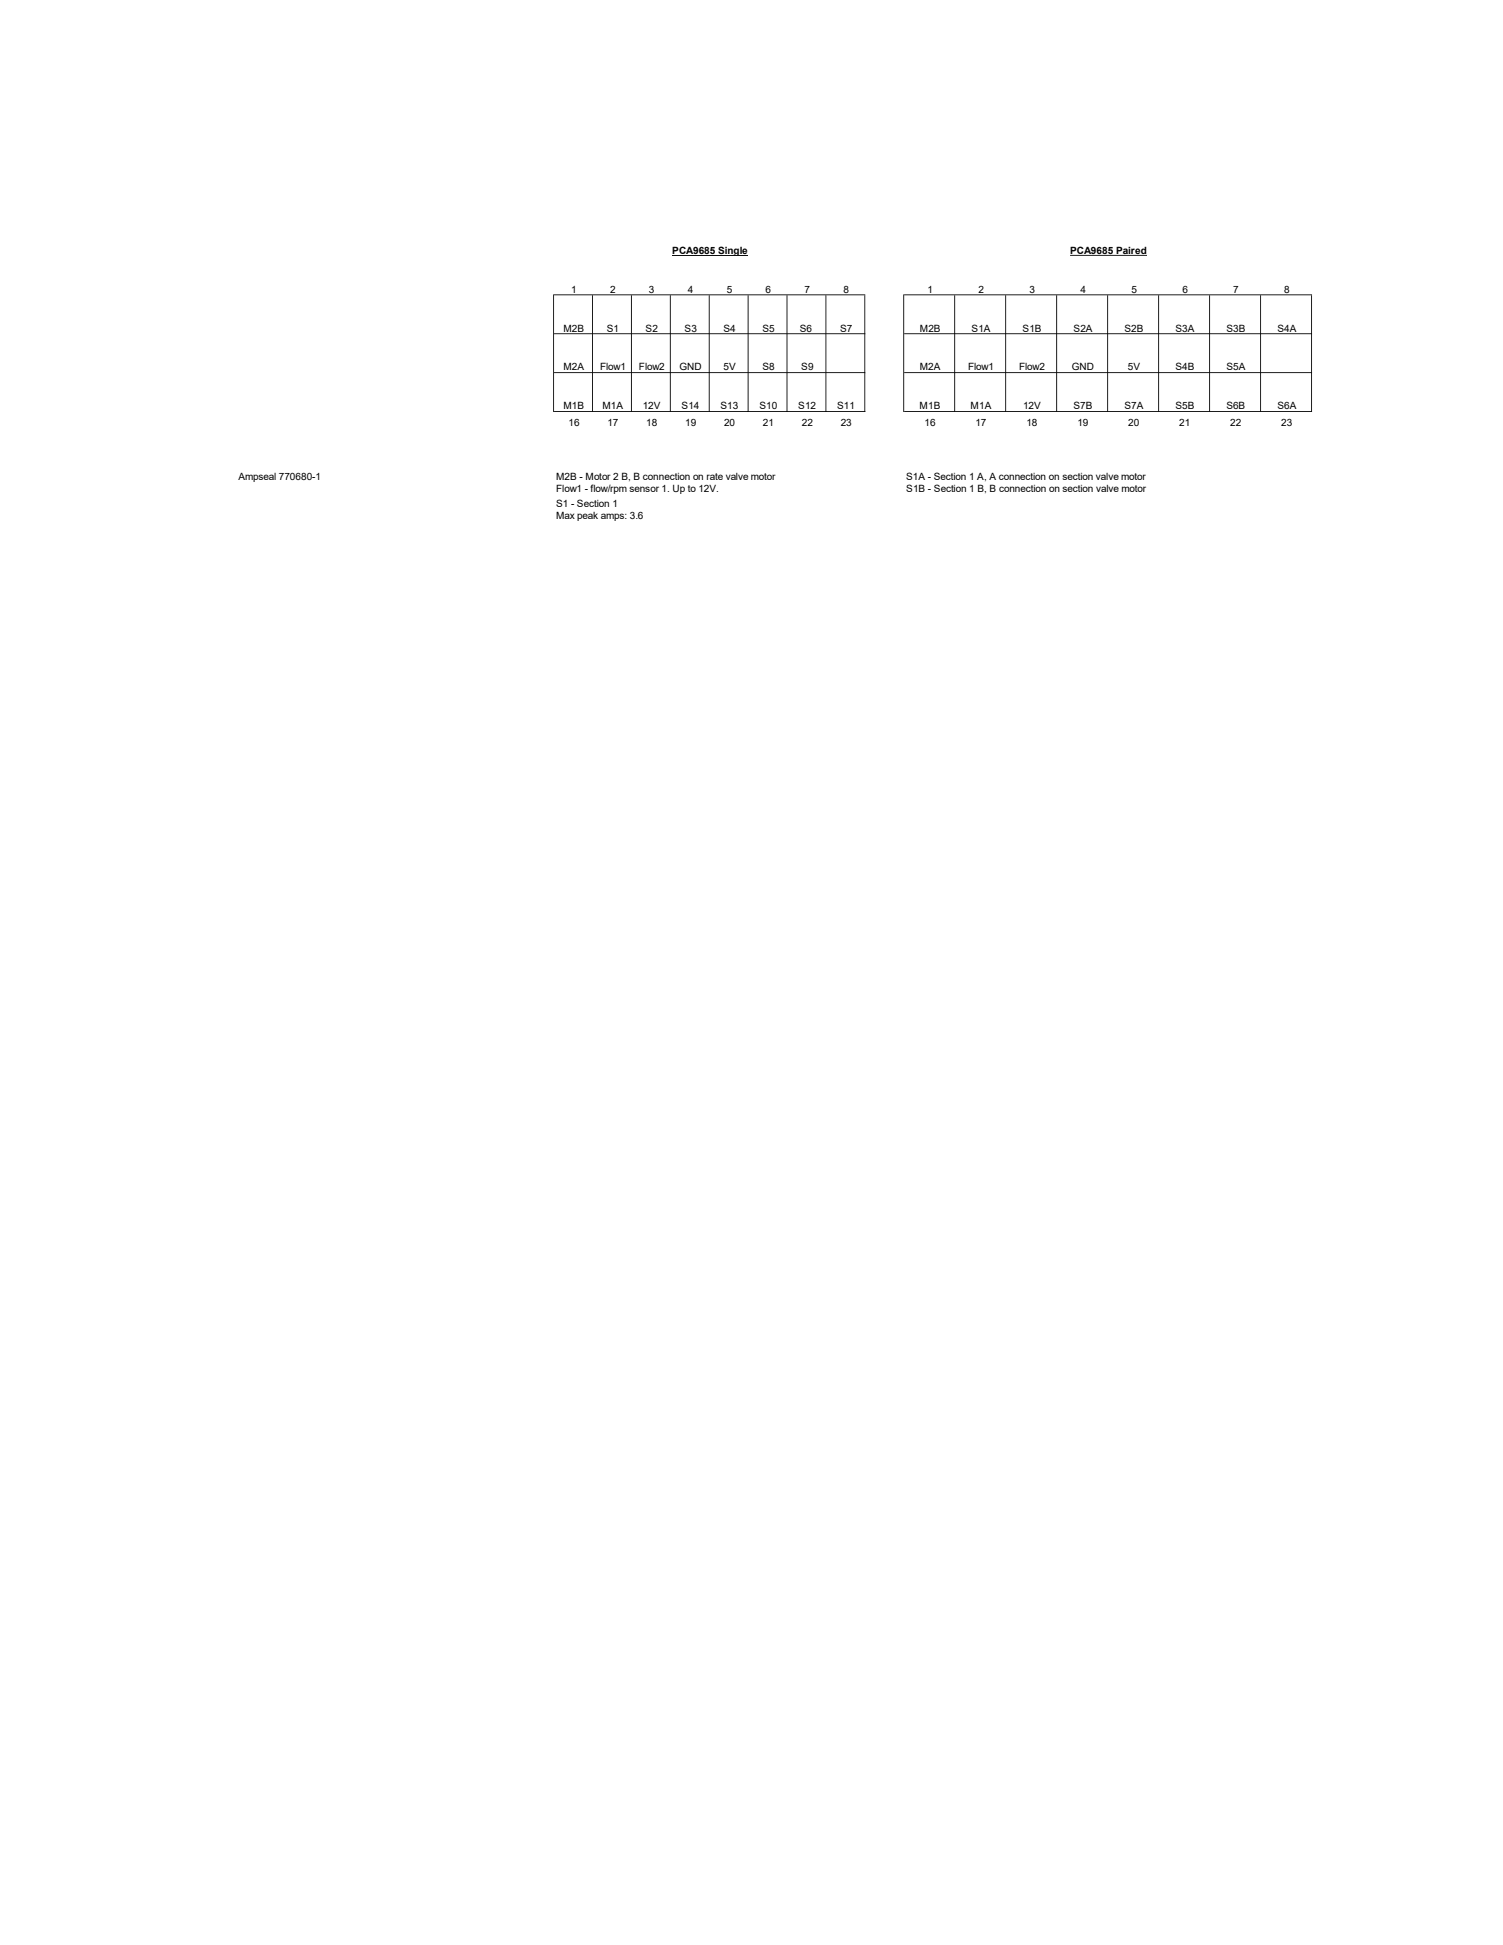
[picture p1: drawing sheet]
<svg xmlns="http://www.w3.org/2000/svg" width="216mm" height="279mm" viewBox="0 0 216 279" stroke-linecap="round" stroke-linejoin="round" font-family="sans-serif">
<defs><g id="words">
<g font-size="1.4">
<text x="96.6" y="36.4">PCA9685 Single</text>
<text x="153.7" y="36.4">PCA9685 Paired</text>
<text x="80.9" y="47.6">M2B</text>
<text x="82" y="42">1</text>
<text x="87.2" y="47.6">S1</text>
<text x="87.6" y="42">2</text>
<text x="92.7" y="47.6">S2</text>
<text x="93.2" y="42">3</text>
<text x="98.3" y="47.6">S3</text>
<text x="98.8" y="42">4</text>
<text x="103.9" y="47.6">S4</text>
<text x="104.4" y="42">5</text>
<text x="109.5" y="47.6">S5</text>
<text x="110" y="42">6</text>
<text x="114.9" y="47.6">S6</text>
<text x="115.6" y="42">7</text>
<text x="120.7" y="47.6">S7</text>
<text x="121.2" y="42">8</text>
<text x="132.1" y="47.6">M2B</text>
<text x="133.2" y="42">1</text>
<text x="139.6" y="47.6">S1A</text>
<text x="140.5" y="42">2</text>
<text x="146.9" y="47.6">S1B</text>
<text x="147.9" y="42">3</text>
<text x="154.2" y="47.6">S2A</text>
<text x="155.2" y="42">4</text>
<text x="161.5" y="47.6">S2B</text>
<text x="162.5" y="42">5</text>
<text x="168.9" y="47.6">S3A</text>
<text x="169.8" y="42">6</text>
<text x="176.2" y="47.6">S3B</text>
<text x="177.2" y="42">7</text>
<text x="183.5" y="47.6">S4A</text>
<text x="184.5" y="42">8</text>
<text x="80.9" y="53.2">M2A</text>
<text x="86.2" y="53.2">Flow1</text>
<text x="91.8" y="53.2">Flow2</text>
<text x="97.6" y="53.2">GND</text>
<text x="103.9" y="53.2">5V</text>
<text x="109.5" y="53.2">S8</text>
<text x="115.1" y="53.2">S9</text>
<text x="132.1" y="53.2">M2A</text>
<text x="139.1" y="53.2">Flow1</text>
<text x="146.4" y="53.2">Flow2</text>
<text x="154" y="53.2">GND</text>
<text x="162" y="53.2">5V</text>
<text x="168.9" y="53.2">S4B</text>
<text x="176.2" y="53.2">S5A</text>
<text x="80.9" y="58.8">M1B</text>
<text x="86.5" y="58.8">M1A</text>
<text x="92.3" y="58.8">12V</text>
<text x="97.9" y="58.8">S14</text>
<text x="103.5" y="58.8">S13</text>
<text x="109.1" y="58.8">S10</text>
<text x="114.7" y="58.8">S12</text>
<text x="120.3" y="58.8">S11</text>
<text x="132.1" y="58.8">M1B</text>
<text x="139.4" y="58.8">M1A</text>
<text x="147" y="58.8">12V</text>
<text x="154.2" y="58.8">S7B</text>
<text x="161.5" y="58.8">S7A</text>
<text x="168.8" y="58.8">S5B</text>
<text x="176.2" y="58.8">S6B</text>
<text x="183.5" y="58.8">S6A</text>
<text x="81.7" y="61.2">16</text>
<text x="87.2" y="61.2">17</text>
<text x="92.8" y="61.2">18</text>
<text x="98.4" y="61.2">19</text>
<text x="104" y="61.2">20</text>
<text x="109.6" y="61.2">21</text>
<text x="115.2" y="61.2">22</text>
<text x="120.8" y="61.2">23</text>
<text x="132.8" y="61.2">16</text>
<text x="140.1" y="61.2">17</text>
<text x="147.4" y="61.2">18</text>
<text x="154.8" y="61.2">19</text>
<text x="162.1" y="61.2">20</text>
<text x="169.4" y="61.2">21</text>
<text x="176.7" y="61.2">22</text>
<text x="184" y="61.2">23</text>
<text x="34.2" y="68.9">Ampseal 770680-1</text>
<text x="79.9" y="68.9">M2B - Motor 2 B, B connection on rate valve motor</text>
<text x="79.9" y="70.7">Flow1 - flow/rpm sensor 1. Up to 12V.</text>
<text x="130.1" y="68.9">S1A - Section 1 A, A connection on section valve motor</text>
<text x="130.2" y="70.7">S1B - Section 1 B, B connection on section valve motor</text>
<text x="79.9" y="72.8">S1 - Section 1</text>
<text x="79.9" y="74.6">Max peak amps: 3.6</text>
</g>
</g></defs>
<path d="M96.6 36.7h10.8" fill="none" stroke="#000" stroke-width=".14"/>
<g fill="#000">
<path d="M153.7 36.6h11.1v.1h-11.1zM79.6 42.3h44.7v.1h-44.7zM79.6 47.9h44.7v.1h-44.7zM79.6 53.5h44.7v.1h-44.7zM79.6 59.1h44.7v.1h-44.7z" fill-rule="evenodd"/>
<path d="M79.5 42.3h.1v16.9h-.1zM85 42.4h.2v16.8h-.2zM90.6 42.4h.2v16.8h-.2zM96.2 42.4h.2v16.8h-.2zM101.8 42.4h.1v16.8h-.1zM107.4 42.4h.1v16.8h-.1zM113 42.4h.1v16.8h-.1zM118.6 42.4h.1v16.8h-.1zM124.2 42.4h.1v16.8h-.1zM129.8 42.3h.1v16.9h-.1zM137.1 42.4h.1v16.8h-.1zM144.4 42.4h.1v16.8h-.1zM151.7 42.4h.1v16.8h-.1zM159 42.4h.2v16.8h-.2zM166.4 42.4h.1v16.8h-.1zM173.7 42.4h.1v16.8h-.1zM181 42.4h.1v16.8h-.1zM188.3 42.4h.2v16.8h-.2z" fill-rule="evenodd"/>
<path d="M129.9 42.3h58.6v.1h-58.6zM129.9 47.9h58.6v.1h-58.6zM129.9 53.5h58.6v.1h-58.6zM129.9 59.1h58.6v.1h-58.6z" fill-rule="evenodd"/>
</g>
<use href="#words"/>
</svg>
